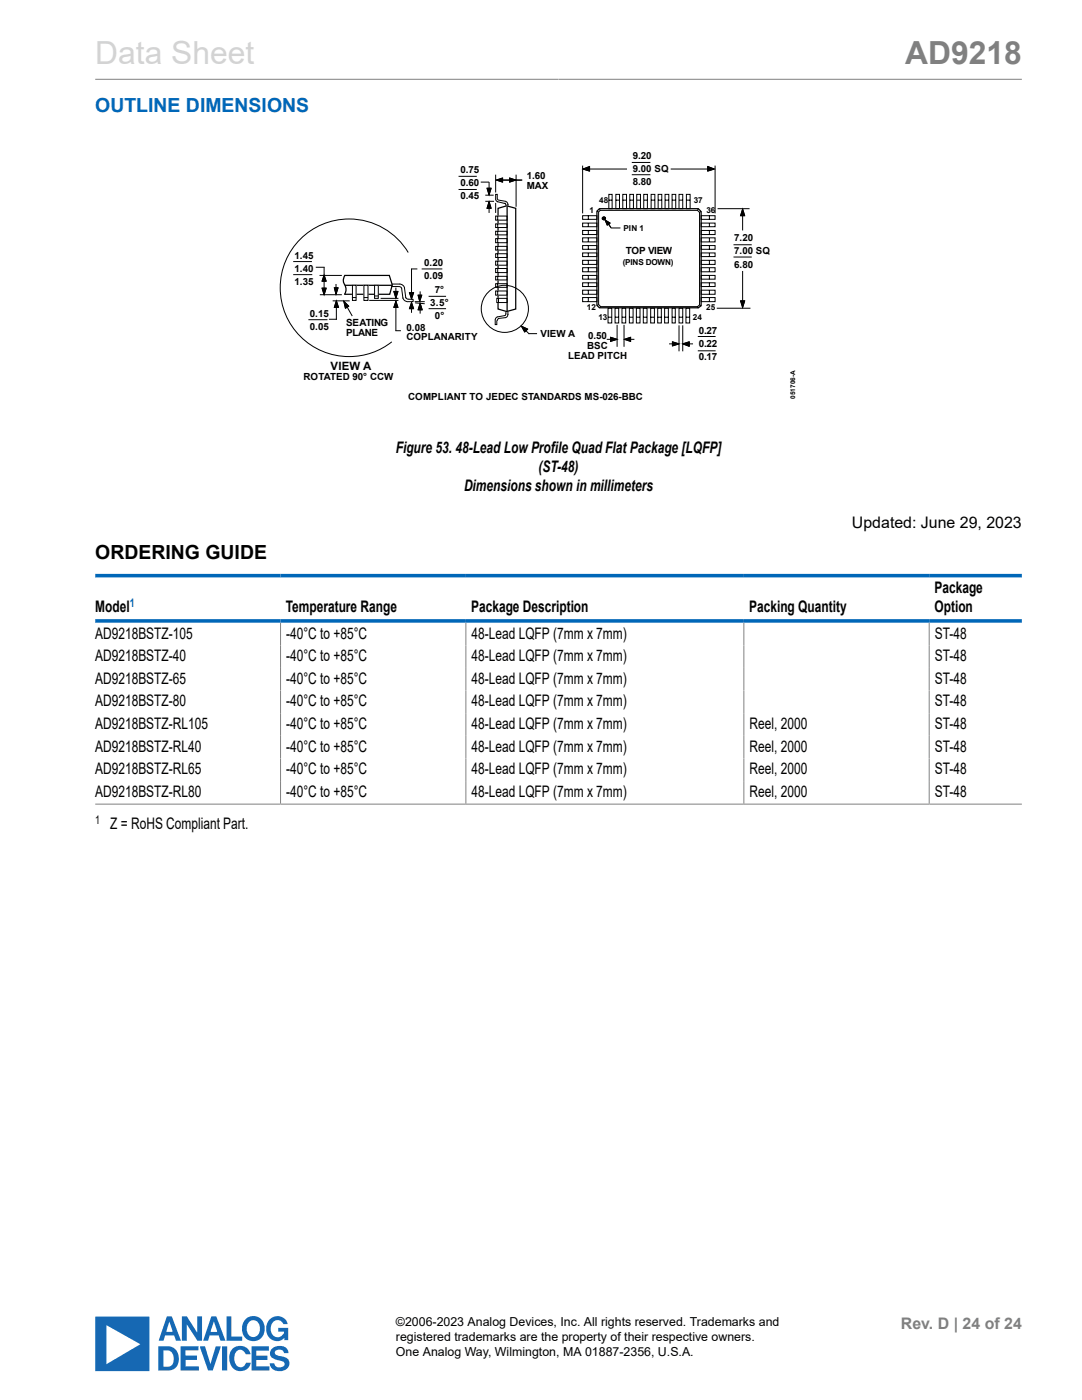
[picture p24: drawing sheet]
<svg xmlns="http://www.w3.org/2000/svg" width="216mm" height="279mm" viewBox="0 0 216 279" stroke-linecap="round" stroke-linejoin="round" font-family="sans-serif">
<defs><g id="words">
<text font-size="6.3" fill="#d3d3d3" x="19" y="12.7">Data Sheet</text>
<text font-size="6.3" fill="#808080" x="180.6" y="12.7">AD9218</text>
<text font-size="3.9" fill="#0067b8" x="19" y="22.3">OUTLINE DIMENSIONS</text>
<text font-size="3.9" x="19" y="111.6">ORDERING GUIDE</text>
<g font-size="3.2">
<text x="79" y="90.4">Figure 53. 48-Lead Low Profile Quad Flat Package [LQFP]</text>
<text x="107.5" y="94.2">(ST-48)</text>
<text x="92.6" y="98">Dimensions shown in millimeters</text>
<text x="170" y="105.4">Updated: June 29, 2023</text>
<text x="186.5" y="118.4">Package</text>
<text x="19" y="122.2">Model</text>
<text x="57" y="122.2">Temperature Range</text>
<text x="94" y="122.2">Package Description</text>
<text x="149.5" y="122.2">Packing Quantity</text>
<text x="186.5" y="122.2">Option</text>
<text x="19" y="127.4">AD9218BSTZ-105</text>
<text x="19" y="132">AD9218BSTZ-40</text>
<text x="57.1" y="127.4">-40°C to +85°C</text>
<text x="57.1" y="132">-40°C to +85°C</text>
<text x="94.1" y="127.4">48-Lead LQFP (7mm x 7mm)</text>
<text x="94.1" y="132">48-Lead LQFP (7mm x 7mm)</text>
<text x="186.6" y="127.4">ST-48</text>
<text x="186.6" y="132">ST-48</text>
<text x="19" y="136.5">AD9218BSTZ-65</text>
<text x="57.1" y="136.5">-40°C to +85°C</text>
<text x="94.1" y="136.5">48-Lead LQFP (7mm x 7mm)</text>
<text x="186.6" y="136.5">ST-48</text>
<text x="19" y="141">AD9218BSTZ-80</text>
<text x="57.1" y="141">-40°C to +85°C</text>
<text x="94.1" y="141">48-Lead LQFP (7mm x 7mm)</text>
<text x="186.6" y="141">ST-48</text>
<text x="19" y="145.5">AD9218BSTZ-RL105</text>
<text x="57.1" y="145.5">-40°C to +85°C</text>
<text x="94.1" y="145.5">48-Lead LQFP (7mm x 7mm)</text>
<text x="149.6" y="145.5">Reel, 2000</text>
<text x="186.6" y="145.5">ST-48</text>
<text x="19" y="150">AD9218BSTZ-RL40</text>
<text x="19" y="154.5">AD9218BSTZ-RL65</text>
<text x="57.1" y="150">-40°C to +85°C</text>
<text x="57.1" y="154.5">-40°C to +85°C</text>
<text x="94.1" y="150">48-Lead LQFP (7mm x 7mm)</text>
<text x="94.1" y="154.5">48-Lead LQFP (7mm x 7mm)</text>
<text x="149.6" y="150">Reel, 2000</text>
<text x="149.6" y="154.5">Reel, 2000</text>
<text x="186.6" y="150">ST-48</text>
<text x="186.6" y="154.5">ST-48</text>
<text x="19" y="159.1">AD9218BSTZ-RL80</text>
<text x="57.1" y="159.1">-40°C to +85°C</text>
<text x="94.1" y="159.1">48-Lead LQFP (7mm x 7mm)</text>
<text x="149.6" y="159.1">Reel, 2000</text>
<text x="186.6" y="159.1">ST-48</text>
<text x="22" y="165.4">Z = RoHS Compliant Part.</text>
</g>
<text font-size="3.2" fill="#808080" x="179.8" y="265.2">Rev. D | 24 of 24</text>
<g font-size="2.5">
<text x="79" y="264.6">©2006-2023 Analog Devices, Inc. All rights reserved. Trademarks and</text>
<text x="79" y="267.6">registered trademarks are the property of their respective owners.</text>
<text x="79" y="270.5">One Analog Way, Wilmington, MA 01887-2356, U.S.A.</text>
</g>
<text font-size="2.4" fill="#0067b8" x="25.9" y="121.2">1</text>
<text font-size="2.4" x="19" y="164.4">1</text>
<text font-size="2.3" x="66" y="73.8">VIEW A</text>
<g font-size="2">
<text x="91.9" y="34.5">0.75</text>
<text x="105.1" y="35.7">1.60</text>
<text x="126.3" y="31.7">9.20</text>
<text x="91.9" y="37.1">0.60</text>
<text x="91.9" y="39.8">0.45</text>
<text x="105.1" y="37.7">MAX</text>
<text x="126.3" y="36.9">8.80</text>
<text x="58.8" y="51.6">1.45</text>
<text x="84.6" y="53">0.20</text>
<text x="124.9" y="50.7">TOP VIEW</text>
<text x="146.5" y="48.2">7.20</text>
<text x="146.5" y="53.4">6.80</text>
<text x="58.8" y="54.2">1.40</text>
<text x="58.8" y="56.8">1.35</text>
<text x="84.6" y="55.6">0.09</text>
<text x="86.8" y="58.5">7°</text>
<text x="61.8" y="63.2">0.15</text>
<text x="61.8" y="65.8">0.05</text>
<text x="69.1" y="65">SEATING</text>
<text x="81.1" y="66">0.08</text>
<text x="85.8" y="61.1">3.5°</text>
<text x="86.7" y="63.7">0°</text>
<text x="69.1" y="67">PLANE</text>
<text x="81.1" y="68">COPLANARITY</text>
<text x="107.8" y="67.2">VIEW A</text>
<text x="113.4" y="71.6">LEAD PITCH</text>
<text x="117.2" y="69.7">BSC</text>
<text x="117.3" y="67.7">0.50</text>
<text x="139.4" y="66.7">0.27</text>
<text x="139.4" y="69.3">0.22</text>
<text x="139.4" y="71.9">0.17</text>
<text x="60.6" y="75.8">ROTATED 90° CCW</text>
<text x="81.5" y="79.7">COMPLIANT TO JEDEC STANDARDS MS-026-BBC</text>
</g>
<g font-size="1.9">
<text x="126.3" y="34.3">9.00 SQ</text>
<text x="146.5" y="50.8">7.00 SQ</text>
</g>
<g font-size="1.6">
<text x="119.6" y="40.6">48</text>
<text x="138.4" y="40.5">37</text>
<text x="117.6" y="42.6">1</text>
<text x="124.4" y="46.1">PIN 1</text>
<text x="140.9" y="42.6">36</text>
<text x="124.3" y="52.8">(PINS DOWN)</text>
<text x="117.1" y="61.9">12</text>
<text x="119.4" y="63.8">13</text>
<text x="138.3" y="63.8">24</text>
<text x="140.9" y="61.8">25</text>
</g>
<text font-size="1.3" x="158.7" y="79.7" transform="rotate(-90 158.7 79.7)">051706-A</text>
</g></defs>
<path d="M19 15.8h184.9" fill="none" stroke="#808080" stroke-width=".2"/>
<path d="M19 262.8h10.8v10.8h-10.8zM21.2 264.5v7.8l6.8-4zM31.6 268.7a3.8 3.8 0 0 1 3.3 .5 2.69 2.69 0 0 1-.3 4.1l-1.1 .2h-1.9zM33.3 262.7h1l1.8 4.9h-1l-.4-1.1h-1.7l-.4 1.1h-.9zM32.6 269.5v3.3a1.65 1.65 0 0 0 1.8-.6 1.65 1.65 0 0 0 .1-1.9 1.49 1.49 0 0 0-1.9-.8zM33.8 263.7l-.6 2.1h1.2zM36 268.7h3.6v.8h-2.6v1h2.3v.9h-2.3v1.3h2.7v.8h-3.7zM36.3 262.7h1l2 3.3v-3.3h1v4.9h-.9l-2.1-3.3v3.3h-1zM39.9 268.7h1l1.1 3.5 1.1-3.5h.9l-1.6 4.8h-.9zM42.2 262.7h1l1.8 4.9h-1l-.4-1.1h-1.8l-.3 1.1h-1zM42.7 263.7l-.6 2.1h1.2zM44.3 268.7h1v4.8h-1zM45.2 262.7h1v4.1h2.1v.8h-3.1zM46.5 269.1a2.15 2.15 0 0 1 3.5 1.2h-.9a1.14 1.14 0 0 0-1.2-.9 1.14 1.14 0 0 0-1.1 1 2.18 2.18 0 0 0 .7 2.3 1.08 1.08 0 0 0 1.6-.7h.9a2.12 2.12 0 0 1-2.1 1.7 2.12 2.12 0 0 1-2-1.8 2.8 2.8 0 0 1 .6-2.8zM49.2 263.1a2.35 2.35 0 0 1 2.8 .1 2.35 2.35 0 0 1 .7 2.7 2.29 2.29 0 0 1-2.7 1.7 2.29 2.29 0 0 1-1.7-2.8l.5-1.3zM49.6 264a1.79 1.79 0 0 0 .9 2.8 1.73 1.73 0 0 0 1.4-1.6 1.73 1.73 0 0 0-1.3-1.7l-.6 .1zM50.2 268.7h3.4v.9h-2.5v1h2.3v.8h-2.3v1.3h2.7v.8h-3.6zM53.9 263.2a2.07 2.07 0 0 1 3.5 1.1h-.8a1.32 1.32 0 0 0-1.6-.8 1.32 1.32 0 0 0-1 1.4 1.47 1.47 0 0 0 .5 1.6 1.47 1.47 0 0 0 1.7 .1l.4-.5 .1-.3h-1.2v-.8h2v2.5h-.8v-.5a2.13 2.13 0 0 1-2.5 .4 2.13 2.13 0 0 1-1.1-2.2l.4-1.4zM54.4 269.1a1.9 1.9 0 0 1 3.2 .9h-.9a.99 .99 0 0 0-.9-.7 .99 .99 0 0 0-1 .6 .85 .85 0 0 0 1 .7 1.63 1.63 0 0 1 1.9 1.9 2.13 2.13 0 0 1-3.8 0l-.1-.4h.9a1.06 1.06 0 0 0 1 .9 1.06 1.06 0 0 0 1.1-.8 .93 .93 0 0 0-1-.7l-.4-.1a1.4 1.4 0 0 1-1.3-2z" fill="#1668b3"/>
<g fill="none" stroke="#000" stroke-width=".2">
<path d="M103 35v6.2M116.3 33.1v9.4M116.3 33.7l1.3-.5v.9zM117.5 33.7h7.5M121.5 38.8h.6v2.8h-.6zM121.5 39.9h.6M122.9 38.8h.7v2.8h-.7zM122.9 39.9h.7M124.3 38.8h.7v2.8h-.7zM124.3 39.9h.7M125.7 38.8h.7v2.8h-.7zM125.7 39.9h.7"/>
<path d="M127.1 38.8h.7v2.8h-.7zM127.1 39.9h.7M128.5 38.8h.7v2.8h-.7zM128.5 39.9h.7M129.9 38.8h.8v2.8h-.8zM129.9 39.9h.8M131.3 38.8h.8v2.8h-.8zM131.3 39.9h.8M132.7 38.8h.8v2.8h-.8zM132.7 39.9h.8M134.1 38.8h.7v2.8h-.7zM134.1 39.9h.7"/>
<path d="M135.5 38.8h.7v2.8h-.7zM135.6 39.9h.6M137 38.8h.7v2.8h-.7zM137 39.9h.7M141.2 33.2l1.3 .5-1.3 .4zM142.7 33.1v9.4M116.3 43h2.8v.8h-2.8zM116.3 44.5h2.8v.7h-2.8zM116.3 46h2.8v.8h-2.8zM116.3 47.5h2.8v.8h-2.8zM116.3 49h2.8v.8h-2.8zM116.3 50.5h2.8v.7h-2.8z"/>
<path d="M116.3 52h2.8v.8h-2.8zM116.3 55h2.8v.7h-2.8zM116.3 57.9h2.8v.8h-2.8zM116.3 53.4h2.8v.8h-2.8zM116.3 56.4h2.8v.8h-2.8zM116.3 59.4h2.8v.8h-2.8zM117.4 43v.8M117.4 44.5v.7M117.4 46v.7M117.4 47.5v.8M117.4 49v.8M117.4 50.5v.7"/>
<path d="M117.4 52v.7M117.4 53.4v.8M117.4 55v.7M117.4 56.4v.8M117.4 57.9v.8M117.4 59.4v.8M139.9 43h2.8v.8h-2.8zM139.9 44.5h2.8v.7h-2.8zM139.9 46h2.8v.8h-2.8zM139.9 47.5h2.8v.8h-2.8zM139.9 49h2.8v.8h-2.8zM139.9 50.5h2.8v.7h-2.8z"/>
<path d="M139.9 52h2.8v.8h-2.8zM139.9 55h2.8v.7h-2.8zM139.9 57.9h2.8v.8h-2.8zM139.9 53.4h2.8v.8h-2.8zM139.9 56.4h2.8v.8h-2.8zM139.9 59.4h2.8v.8h-2.8zM141.6 43v.8M141.6 44.5v.7M141.6 46v.8M141.6 47.5v.8M141.6 49v.8M141.6 50.5v.7"/>
<path d="M141.6 52v.8M141.6 53.5v.7M141.6 55v.7M141.6 56.4v.8M141.6 57.9v.8M141.6 59.5v.7M143.2 41.6h6.4M148.2 54.1v6.3M148.2 41.7l.4 1.3h-.8zM99.5 63.6l-.3 .5M100.9 62.6l-.1 .3-1.7 .4-.3 .6M101.3 62.6a.66 .66 0 0 1-.4 .8l-1.4 .2"/>
<path d="M121.2 67.7h1.3M121.3 61.5h.8v3h-.8zM121.3 63.3h.7M121.8 67.3l1.3 .4-1.3 .4zM122.7 61.5h.8v3h-.8zM122.7 63.3h.8M123.1 64.9v4.2M124.1 61.5h.8v3h-.8zM124.1 63.3h.8M124.5 64.9v4.2M124.6 67.7l1.2-.4v.8zM125.3 67.7h1.2"/>
<path d="M125.6 61.5h.7v3h-.7zM125.6 63.3h.6M127 61.5h.7v3h-.7zM127 63.3h.7M128.4 61.5h.7v3h-.7zM128.4 63.3h.7M129.8 61.5h.8v3h-.8zM129.8 63.3h.7M131.2 61.5h.8v3h-.8zM131.2 63.3h.8M132.6 61.5h.8v3h-.8zM132.6 63.3h.8"/>
<path d="M133.6 68.6h1.2M134.1 61.5h.6v3h-.6zM134.1 63.3h.6M134.2 68.2l1.3 .4-1.3 .4zM135.5 61.5h.7v3h-.7zM135.5 63.3h.7M135.5 65v5M136.2 65v5M136.2 68.6l1.3-.4v.9zM136.9 61.5h.7v3h-.7zM136.9 63.3h.7M136.9 68.6h1.3"/>
<path d="M139.3 67.2h3.4M139.3 70h3.4M143 61.5h6.7M147.8 60h.8l-.4 1.4z"/>
</g>
<path d="M116.3 33.7l1.3-.5v.9zM141.2 33.2l1.3 .5-1.3 .4zM148.2 41.7l.4 1.3h-.8zM121.8 67.3l1.3 .4-1.3 .4zM124.6 67.7l1.2-.4v.8zM134.2 68.2l1.3 .4-1.3 .4zM136.2 68.6l1.3-.4v.9zM147.8 60h.8l-.4 1.4z" fill="#000"/>
<path d="M98.8 63.9l.3 .2v.7h-.3z" fill="#fff"/>
<path d="M98.8 63.9v.9h.3v-.7" fill="none" stroke="#fff" stroke-width=".2"/>
<path d="M98.9 39.7l.1 .3 .4 .3M99.2 39.5l.3 .4M99.5 39.9l1.4 .3M99.3 40.3l1.4 .3M100.7 40.5l.2 .4M100.9 40.2a.64 .64 0 0 1 .4 .7M98.8 63.9v.9h.3v-.7M100.9 62.1v.5M101.3 62.1v.6" fill="none" stroke="#000" stroke-width=".2"/>
<path d="M98.9 38.8h.3v.7l-.3 .2z" fill="#fff"/>
<path d="M99.2 39.5v-.7h-.3v.9" fill="none" stroke="#fff" stroke-width=".2"/>
<path d="M99.2 39.5v-.7h-.3v.9M100.9 40.9v.6M101.3 40.8v.7" fill="none" stroke="#000" stroke-width=".2"/>
<path d="M99.4 41.6l1.7-.5 1.8 .5v20.1l-1.8 .5-1.7-.5z" fill="#fff"/>
<path d="M99.4 41.6l1.7-.5 1.8 .5v20.1l-1.8 .5-1.7-.5z" fill="none" stroke="#fff" stroke-width=".2"/>
<path d="M99.4 41.6l1.7-.5 1.8 .5v20.1l-1.8 .5-1.7-.5z" fill="none" stroke="#000" stroke-width=".25"/>
<path d="M99.1 59.5v.9h2.1v-.9zM99.5 59.5v.9z" fill="#fff"/>
<path d="M99.1 59.5h2.1v.9h-2.1zM99.5 59.5v.9" fill="none" stroke="#fff" stroke-width=".2"/>
<path d="M99.1 59.5h2.1v.9h-2.1zM99.5 59.5v.9" fill="none" stroke="#000" stroke-width=".2"/>
<path d="M98.9 43.1v.8h2.3v-.8zM99.3 43.2v.7z" fill="#fff"/>
<path d="M98.9 43.1h2.3v.8h-2.3zM99.3 43.2v.7" fill="none" stroke="#fff" stroke-width=".2"/>
<path d="M98.9 43.1h2.3v.8h-2.3zM99.3 43.2v.7" fill="none" stroke="#000" stroke-width=".2"/>
<path d="M98.9 44.7v.7h2.3v-.7zM99.3 44.7v.7z" fill="#fff"/>
<path d="M98.9 44.7h2.3v.7h-2.3zM99.3 44.7v.7" fill="none" stroke="#fff" stroke-width=".2"/>
<path d="M98.9 44.7h2.3v.7h-2.3zM99.3 44.7v.7" fill="none" stroke="#000" stroke-width=".2"/>
<path d="M98.9 47.6v.8h2.3v-.8zM99.3 47.6v.8z" fill="#fff"/>
<path d="M98.9 47.6h2.3v.8h-2.3zM99.3 47.6v.8" fill="none" stroke="#fff" stroke-width=".2"/>
<path d="M98.9 47.6h2.3v.8h-2.3zM99.3 47.6v.8" fill="none" stroke="#000" stroke-width=".2"/>
<path d="M98.9 50.6v.8h2.3v-.8zM99.3 50.6v.8z" fill="#fff"/>
<path d="M98.9 50.6h2.3v.8h-2.3zM99.3 50.6v.8" fill="none" stroke="#fff" stroke-width=".2"/>
<path d="M98.9 50.6h2.3v.8h-2.3zM99.3 50.6v.8" fill="none" stroke="#000" stroke-width=".2"/>
<path d="M98.9 46.2v.7h2.3v-.7zM99.3 46.2v.7z" fill="#fff"/>
<path d="M98.9 46.2h2.3v.7h-2.3zM99.3 46.2v.7" fill="none" stroke="#fff" stroke-width=".2"/>
<path d="M98.9 46.2h2.3v.7h-2.3zM99.3 46.2v.7" fill="none" stroke="#000" stroke-width=".2"/>
<path d="M98.9 49.2v.7h2.3v-.7zM99.3 49.2v.7z" fill="#fff"/>
<path d="M98.9 49.2h2.3v.7h-2.3zM99.3 49.2v.7" fill="none" stroke="#fff" stroke-width=".2"/>
<path d="M98.9 49.2h2.3v.7h-2.3zM99.3 49.2v.7" fill="none" stroke="#000" stroke-width=".2"/>
<path d="M98.9 52.1v.8h2.3v-.8zM99.3 52.1v.8z" fill="#fff"/>
<path d="M98.9 52.1h2.3v.8h-2.3zM99.3 52.1v.8" fill="none" stroke="#fff" stroke-width=".2"/>
<path d="M98.9 52.1h2.3v.8h-2.3zM99.3 52.1v.8" fill="none" stroke="#000" stroke-width=".2"/>
<path d="M98.9 53.6v.8h2.3v-.8zM99.3 53.7v.7z" fill="#fff"/>
<path d="M98.9 53.6h2.3v.8h-2.3zM99.3 53.7v.7" fill="none" stroke="#fff" stroke-width=".2"/>
<path d="M98.9 53.6h2.3v.8h-2.3zM99.3 53.7v.7" fill="none" stroke="#000" stroke-width=".2"/>
<path d="M98.9 55.1v.8h2.3v-.8zM99.3 55.1v.8z" fill="#fff"/>
<path d="M98.9 55.1h2.3v.8h-2.3zM99.3 55.1v.8" fill="none" stroke="#fff" stroke-width=".2"/>
<path d="M98.9 55.1h2.3v.8h-2.3zM99.3 55.1v.8" fill="none" stroke="#000" stroke-width=".2"/>
<path d="M98.9 56.6v.7h2.3v-.7zM99.3 56.6v.7z" fill="#fff"/>
<path d="M98.9 56.6h2.3v.7h-2.3zM99.3 56.6v.7" fill="none" stroke="#fff" stroke-width=".2"/>
<path d="M98.9 56.6h2.3v.7h-2.3zM99.3 56.6v.7" fill="none" stroke="#000" stroke-width=".2"/>
<path d="M98.9 58.1v.8h2.3v-.8zM99.3 58.1v.7z" fill="#fff"/>
<path d="M98.9 58.1h2.3v.8h-2.3zM99.3 58.1v.7" fill="none" stroke="#fff" stroke-width=".2"/>
<g fill="none" stroke="#000" stroke-width=".2">
<path d="M91.6 35.2h3.4M91.6 37.8h3.4M96 36.3h1.5M96.9 39h1.5M97.2 37.6h.8l-.4 1.3zM97.6 36.4v1.8M98.9 35v3.3M99.1 35.9l1.2-.4v.8zM99.7 35.9h4.4M101.7 35.5l1.2 .4-1.2 .4zM58.6 52.2h3.5M58.6 54.8h3.6"/>
<path d="M79.5 57.2l.6 .2 .3 2.1M79.7 56.7a.98 .98 0 0 1 1 .8l.3 1.9M80.4 59.4a.97 .97 0 0 0 1 .8M81 59.3l.3 .4h.3M84.2 53.7h4M96.9 40.2h1.6M97.6 40.3l.4 1.3h-.8zM97.6 41.1v1.3M98.9 58.1h2.3v.8h-2.3zM98.9 40.6v1.8M99.3 58.1v.7M120.8 43.9l.9 .6-.5 .4z"/>
<path d="M121.2 44.4l.7 1M122 45.5h1.7M104.1 65.1l1.2 .6-.6 .6zM104.8 65.8l.7 .8h1.7"/>
<circle cx="120.5" cy="43.6" r=".31"/>
<circle cx="100.7" cy="61.6" r="4.7"/>
</g>
<path d="M101.2 41.3v20.7" fill="none" stroke="#000" stroke-width=".25"/>
<g fill="#000">
<path d="M97.2 37.6h.8l-.4 1.3zM99.1 35.9l1.2-.4v.8zM97.6 40.3l.4 1.3h-.8zM104.1 65.1l1.2 .6-.6 .6z"/>
<path d="M101.7 35.5l1.2 .4-1.2 .4zM99.7 35.9h4.4z"/>
<path d="M120.8 43.9l.4 1 .5-.4zM121.2 44.4l.7 1z"/>
<circle cx="120.5" cy="43.6" r=".31"/>
</g>
<path d="M81.6 59.7h.8v.5h-1z" fill="#fff"/>
<path d="M81.6 59.7h.8v.5h-1" fill="none" stroke="#fff" stroke-width=".2"/>
<g fill="none" stroke="#000" stroke-width=".2">
<path d="M63.1 53.3h1.6M63.9 55h4.2M63.9 58.8h4.2M64.3 57.5h.8l-.4 1.3zM64.7 54.9l.4 1.2h-.8zM64.7 53.4v4.8M66.7 57.4h.8l-.5 1.3zM67 56.8v1.3M73.8 60h5.6M76.1 59.5h3.3M78.2 57.2h1.3M78.3 56.7h1.4"/>
<path d="M78.6 58.2h.8l-.4 1.3zM79 57.5v1.2M81.6 59.7h.8v.5h-1M81.7 58.4h.8l-.4 1.2zM82.1 53.7v5M82.1 53.7h1.1M85.6 59.1h3.3M61.6 63.8h3.6M66.5 60h3.2M67.1 61.3v2.4h-1.4M67.1 60l.4 1.4h-.8zM68.6 60.1l1 1-.7 .4z"/>
<path d="M69.2 61.1l1 1.9M79 61v4.9M79 66h.9M79 60.1l.4 1.3h-.8zM82.1 61.1v1.2M82.1 60.4l.4 1.2h-.8zM85.6 61.6h3.3"/>
</g>
<path d="M68.8 55h8.9l.6 1.8-.5 1.9h-9.1M68.9 56.9h9.3" fill="none" stroke="#000" stroke-width=".25"/>
<path d="M64.7 54.9l.4 1.2h-.8zM64.3 57.5h.8l-.4 1.3zM66.7 57.4h.8l-.5 1.3zM78.6 58.2h.8l-.4 1.3zM81.7 58.4h.8l-.4 1.2zM67.1 60l.4 1.4h-.8zM68.6 60.1l1 1-.7 .4zM79 60.1l.4 1.3h-.8zM82.1 60.4l.4 1.2h-.8z" fill="#000"/>
<path d="M72.6 56.9h.8v3.1h-.8z" fill="#fff"/>
<path d="M72.6 56.9h.8v3.1h-.8z" fill="none" stroke="#fff" stroke-width=".2"/>
<path d="M72.6 56.9h.8v3.1h-.8zM72.7 59.4h.7" fill="none" stroke="#000" stroke-width=".2"/>
<path d="M74.7 56.9h.8v2.6h-.8z" fill="#fff"/>
<path d="M74.7 56.9h.8v2.6h-.8z" fill="none" stroke="#fff" stroke-width=".2"/>
<path d="M74.7 59.1h.8M74.7 56.9h.8v2.6h-.8z" fill="none" stroke="#000" stroke-width=".2"/>
<path d="M70.3 56.9h.8v3.1h-.8z" fill="#fff"/>
<path d="M70.3 56.9h.8v3.1h-.8z" fill="none" stroke="#fff" stroke-width=".2"/>
<g fill="none" stroke="#000" stroke-width=".2">
<path d="M126.2 32.4h3.5M126.2 34.9h3.5M133.9 33.7h7.6M70.3 56.9h.8v3.1h-.8zM70.3 59.4h.7M81.5 50.4a13.7 13.7 0 0 0-19.4-4.4 13.7 13.7 0 0 0-3.6 19.5 13.7 13.7 0 0 0 19.7 2.7M83.4 58.9h.8l-.5 1.2zM83.8 58.3v1.2M119.1 42.1l.3 .2M119.6 41.7l.2 .3M119.8 42h19.4l.4 .4v18.5l-.4 .3h-19.3l-.5-.4v-18.5zM139.3 41.6l-.1 .4"/>
<path d="M139.9 42.1l-.3 .3M146.5 48.8h3.4M146.5 51.3h3.4M148.2 42.8v3.2M82.8 60.2h1.8M82.9 60.4l1.7 .2M83.8 60.5l.4 1.3h-.8zM83.8 61.4v1.1M119.4 60.8l-.3 .2M119.9 61.2l-.3 .2M139.2 61.2l.1 .3M139.6 60.9l.3 .1"/>
</g>
<path d="M68.8 54.9a2 2 0 0 0 .2 2.4 1.73 1.73 0 0 1-.2 1.4M119.6 41.6h19.7l.6 .6v18.8l-.6 .4h-19.7l-.5-.5v-18.8z" fill="none" stroke="#000" stroke-width=".25"/>
<path d="M83.4 58.9h.8l-.5 1.2zM83.8 60.5l.4 1.3h-.8z" fill="#000"/>
<path d="M159.2 30.1h.2v50.5h-.2z" fill="#fff"/>
<path d="M159.2 30.1v50.5h.2v-50.5" fill="none" stroke="#fff" stroke-width=".2"/>
<path d="M19 114.9h184.9M19 123.9h184.9" fill="none" stroke="#0067b8" stroke-width=".71"/>
<path d="M56 124.3v36.1M93 124.3v36.1M148.4 124.3v36.1M185.4 124.3v36.1M19 160.5h184.9" fill="none" stroke="#808080" stroke-width=".2"/>
<use href="#words"/>
</svg>
